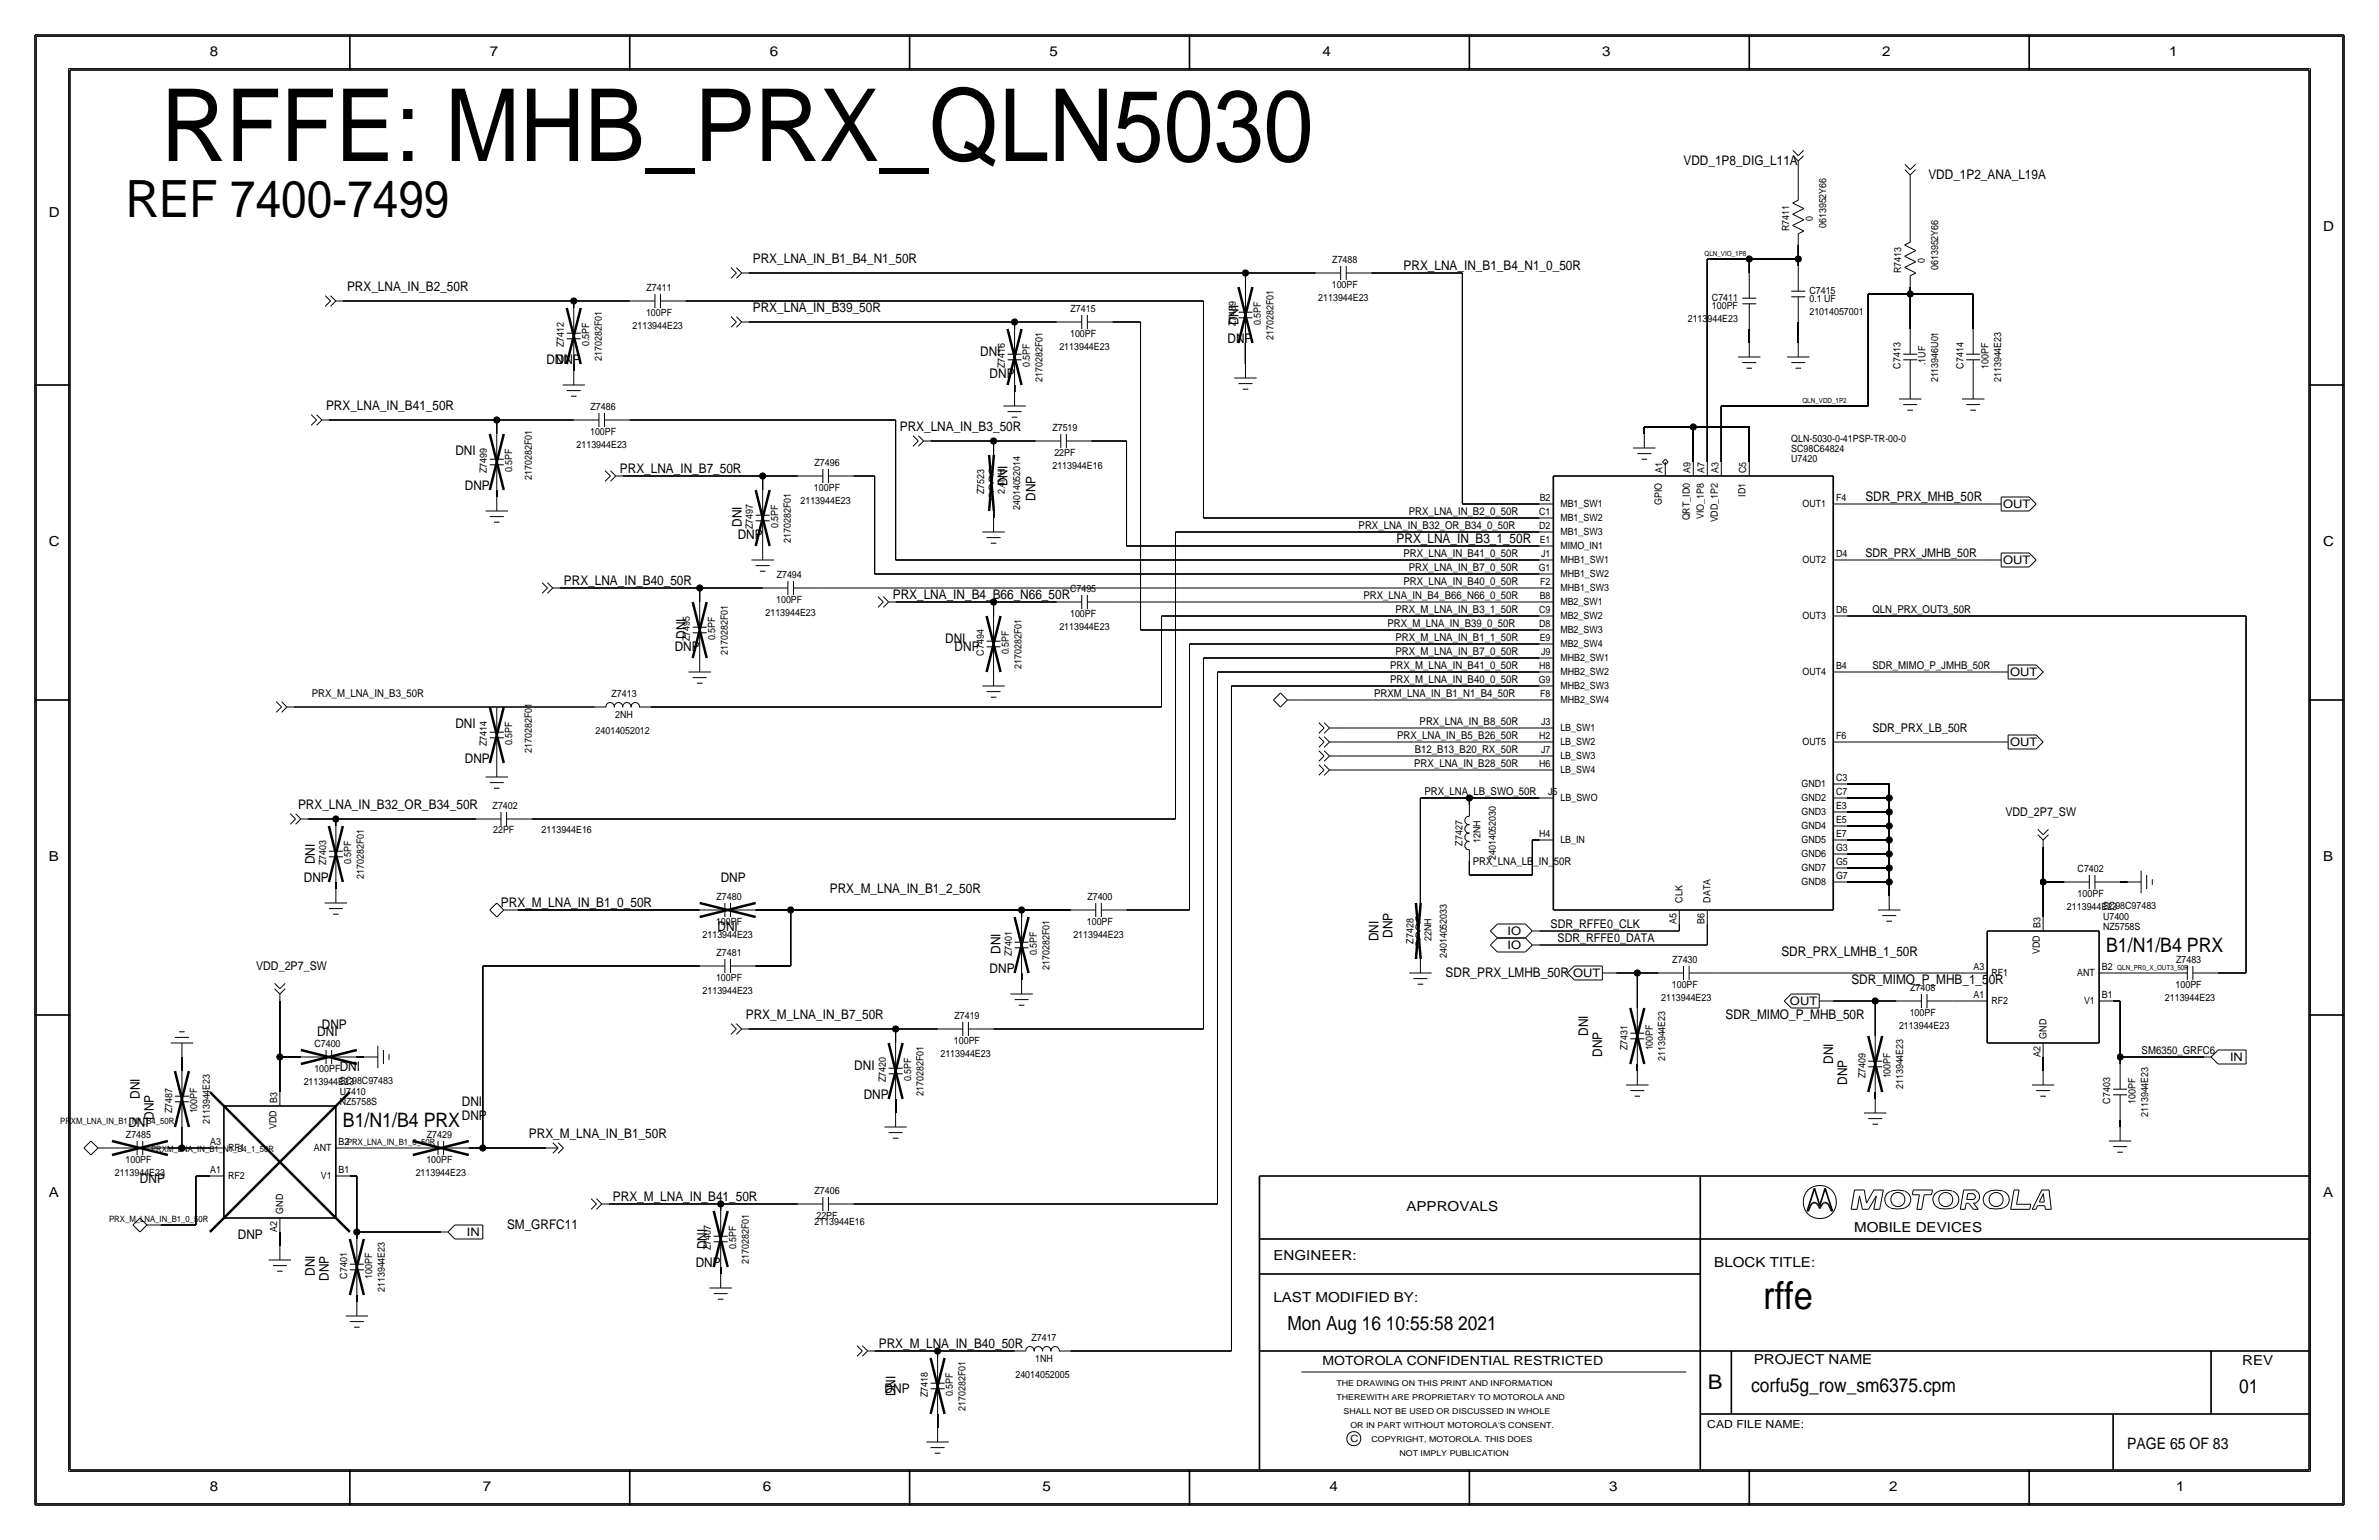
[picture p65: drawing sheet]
<svg xmlns="http://www.w3.org/2000/svg" width="432mm" height="279mm" viewBox="0 0 432 279" stroke-linecap="round" stroke-linejoin="round" font-family="sans-serif">
<defs><g id="words">
<text font-size="18.3" x="29.2" y="29.2">RFFE: MHB_PRX_QLN5030</text>
<text font-size="9.3" x="22.9" y="39.4">REF 7400-7499</text>
<text font-size="7" x="320" y="237.5">rffe</text>
<text font-size="3.7" x="310" y="252.1">B</text>
<g font-size="3.6">
<text x="382.3" y="172.7">B1/N1/B4 PRX</text>
<text x="62.2" y="204.5">B1/N1/B4 PRX</text>
</g>
<g font-size="3.5">
<text x="233.7" y="241.3">Mon Aug 16 10:55:58 2021</text>
<text x="317.9" y="252.6">corfu5g_row_sm6375.cpm</text>
<text x="406.4" y="252.7">01</text>
</g>
<text font-size="2.9" x="386.1" y="262.9">PAGE 65 OF 83</text>
<g font-size="2.5">
<text x="38.1" y="10.2">8</text>
<text x="88.9" y="10.2">7</text>
<text x="139.7" y="10.2">6</text>
<text x="190.5" y="10.2">5</text>
<text x="240" y="10.2">4</text>
<text x="290.8" y="10.2">3</text>
<text x="341.6" y="10.2">2</text>
<text x="393.7" y="10.2">1</text>
<text x="8.9" y="39.4">D</text>
<text x="421.6" y="41.9">D</text>
<text x="8.9" y="99.1">C</text>
<text x="421.6" y="99.1">C</text>
<text x="8.9" y="156.2">B</text>
<text x="421.6" y="156.2">B</text>
<text x="8.9" y="217.2">A</text>
<text x="255.3" y="219.7">APPROVALS</text>
<text x="421.6" y="217.2">A</text>
<text x="336.5" y="223.5">MOBILE DEVICES</text>
<text x="231.1" y="228.6">ENGINEER:</text>
<text x="311.1" y="229.9">BLOCK TITLE:</text>
<text x="231.1" y="236.2">LAST MODIFIED BY:</text>
<text x="318.3" y="247.5">PROJECT NAME</text>
<text x="407" y="247.6">REV</text>
<text x="38.1" y="270.5">8</text>
<text x="87.6" y="270.5">7</text>
<text x="138.4" y="270.5">6</text>
<text x="189.2" y="270.5">5</text>
<text x="241.3" y="270.5">4</text>
<text x="292.1" y="270.5">3</text>
<text x="342.9" y="270.5">2</text>
<text x="395" y="270.5">1</text>
</g>
<g font-size="2.4">
<text x="305.6" y="30">VDD_1P8_DIG_L11A</text>
<text x="350" y="32.5">VDD_1P2_ANA_L19A</text>
<text x="136.7" y="47.8">PRX_LNA_IN_B1_B4_N1_50R</text>
<text x="63" y="52.8">PRX_LNA_IN_B2_50R</text>
<text x="254.8" y="49">PRX_LNA_IN_B1_B4_N1_0_50R</text>
<text x="136.7" y="56.6">PRX_LNA_IN_B39_50R</text>
<text x="224.8" y="59" transform="rotate(-90 224.8 59)">DNI</text>
<text x="177.9" y="64.5">DNI</text>
<text x="222.8" y="62.2">DNP</text>
<text x="99.2" y="66">DNI</text>
<text x="100.9" y="66">DNP</text>
<text x="179.6" y="68.6">DNP</text>
<text x="59.2" y="74.4">PRX_LNA_IN_B41_50R</text>
<text x="82.7" y="82.5">DNI</text>
<text x="163.3" y="78.2">PRX_LNA_IN_B3_50R</text>
<text x="84.4" y="88.9">DNP</text>
<text x="112.5" y="85.9">PRX_LNA_IN_B7_50R</text>
<text x="182.9" y="88.2" transform="rotate(-90 182.9 88.2)">DNI</text>
<text x="134.6" y="95.6" transform="rotate(-90 134.6 95.6)">DNI</text>
<text x="188" y="90.9" transform="rotate(-90 188 90.9)">DNP</text>
<text x="338.6" y="90.9">SDR_PRX_MHB_50R</text>
<text x="133.9" y="97.8">DNP</text>
<text x="253.5" y="98.6">PRX_LNA_IN_B3_1_50R</text>
<text x="102.4" y="106.2">PRX_LNA_IN_B40_50R</text>
<text x="162.1" y="108.7">PRX_LNA_IN_B4_B66_N66_50R</text>
<text x="122.5" y="118.1">DNP</text>
<text x="124.5" y="115.9" transform="rotate(-90 124.5 115.9)">DNI</text>
<text x="171.6" y="116.6">DNI</text>
<text x="173.3" y="118.1">DNP</text>
<text x="82.7" y="132.1">DNI</text>
<text x="84.4" y="138.4">DNP</text>
<text x="54.1" y="146.8">PRX_LNA_IN_B32_OR_B34_50R</text>
<text x="55.2" y="160">DNP</text>
<text x="57.1" y="156.8" transform="rotate(-90 57.1 156.8)">DNI</text>
<text x="130.8" y="160">DNP</text>
<text x="90.9" y="164.6">PRX_M_LNA_IN_B1_0_50R</text>
<text x="150.6" y="162.1">PRX_M_LNA_IN_B1_2_50R</text>
<text x="130.2" y="168.9">DNI</text>
<text x="181.6" y="173" transform="rotate(-90 181.6 173)">DNI</text>
<text x="250.2" y="170.8" transform="rotate(-90 250.2 170.8)">DNI</text>
<text x="252.7" y="170.2" transform="rotate(-90 252.7 170.2)">DNP</text>
<text x="323.3" y="173.5">SDR_PRX_LMHB_1_50R</text>
<text x="179.6" y="176.5">DNP</text>
<text x="262.4" y="177.3">SDR_PRX_LMHB_50R</text>
<text x="336" y="178.6">SDR_MIMO_P_MHB_1_50R</text>
<text x="135.4" y="184.9">PRX_M_LNA_IN_B7_50R</text>
<text x="313.2" y="184.9">SDR_MIMO_P_MHB_50R</text>
<text x="57.6" y="188">DNI</text>
<text x="58.4" y="186.7">DNP</text>
<text x="288.3" y="188" transform="rotate(-90 288.3 188)">DNI</text>
<text x="290.8" y="191.8" transform="rotate(-90 290.8 191.8)">DNP</text>
<text x="61.7" y="194.3">DNI</text>
<text x="155.1" y="194.1">DNI</text>
<text x="332.7" y="193" transform="rotate(-90 332.7 193)">DNI</text>
<text x="335.3" y="196.8" transform="rotate(-90 335.3 196.8)">DNP</text>
<text x="25.4" y="199.4" transform="rotate(-90 25.4 199.4)">DNI</text>
<text x="27.9" y="203.2" transform="rotate(-90 27.9 203.2)">DNP</text>
<text x="83.8" y="203.2">DNP</text>
<text x="83.8" y="200.7">DNI</text>
<text x="156.8" y="199.4">DNP</text>
<text x="23.3" y="204.5">DNI</text>
<text x="96" y="206.5">PRX_M_LNA_IN_B1_50R</text>
<text x="25.4" y="214.6">DNP</text>
<text x="111.3" y="217.9">PRX_M_LNA_IN_B41_50R</text>
<text x="43.2" y="224.8">DNP</text>
<text x="92" y="223">SM_GRFC11</text>
<text x="128.3" y="226.6" transform="rotate(-90 128.3 226.6)">DNI</text>
<text x="57.1" y="231.5" transform="rotate(-90 57.1 231.5)">DNI</text>
<text x="59.7" y="232.4" transform="rotate(-90 59.7 232.4)">DNP</text>
<text x="126.3" y="229.9">DNP</text>
<text x="159.5" y="244.6">PRX_M_LNA_IN_B40_50R</text>
<text x="160.6" y="252.7">DNP</text>
<text x="162.6" y="253.3" transform="rotate(-90 162.6 253.3)">DNI</text>
</g>
<text font-size="2.3" x="240" y="247.6">MOTOROLA CONFIDENTIAL RESTRICTED</text>
<g font-size="2.2">
<text x="338.6" y="101.1">SDR_PRX_JMHB_50R</text>
<text x="339.9" y="132.8">SDR_PRX_LB_50R</text>
<text x="364" y="148.1">VDD_2P7_SW</text>
<text x="281.4" y="168.4">SDR_RFFE0_CLK</text>
<text x="282.7" y="170.9">SDR_RFFE0_DATA</text>
<text x="46.5" y="176">VDD_2P7_SW</text>
</g>
<g font-size="2.1">
<text x="363.6" y="92.3">OUT</text>
<text x="363.6" y="102.4">OUT</text>
<text x="364.8" y="122.7">OUT</text>
<text x="364.8" y="135.4">OUT</text>
<text x="273.6" y="169.6">IO</text>
<text x="273.6" y="172.2">IO</text>
<text x="285.5" y="177.3">OUT</text>
<text x="324.9" y="182.4">OUT</text>
<text x="404.8" y="192.5">IN</text>
<text x="84.7" y="224.2">IN</text>
</g>
<g font-size="2">
<text x="255.7" y="93.5">PRX_LNA_IN_B2_0_50R</text>
<text x="246.6" y="96">PRX_LNA_IN_B32_OR_B34_0_50R</text>
<text x="254.8" y="101.1">PRX_LNA_IN_B41_0_50R</text>
<text x="254.8" y="106.2">PRX_LNA_IN_B40_0_50R</text>
<text x="255.7" y="103.6">PRX_LNA_IN_B7_0_50R</text>
<text x="247.5" y="108.7">PRX_LNA_IN_B4_B66_N66_0_50R</text>
<text x="251.8" y="113.8">PRX_M_LNA_IN_B39_0_50R</text>
<text x="253.3" y="111.3">PRX_M_LNA_IN_B3_1_50R</text>
<text x="339.9" y="111.3">QLN_PRX_OUT3_50R</text>
<text x="253.3" y="118.9">PRX_M_LNA_IN_B7_0_50R</text>
<text x="253.3" y="116.3">PRX_M_LNA_IN_B1_1_50R</text>
<text x="252.3" y="124">PRX_M_LNA_IN_B40_0_50R</text>
<text x="252.3" y="121.4">PRX_M_LNA_IN_B41_0_50R</text>
<text x="339.9" y="121.4">SDR_MIMO_P_JMHB_50R</text>
<text x="56.6" y="126.5">PRX_M_LNA_IN_B3_50R</text>
<text x="249.4" y="126.5">PRXM_LNA_IN_B1_N1_B4_50R</text>
<text x="257.7" y="131.6">PRX_LNA_IN_B8_50R</text>
<text x="253.6" y="134.1">PRX_LNA_IN_B5_B26_50R</text>
<text x="256.8" y="136.7">B12_B13_B20_RX_50R</text>
<text x="256.7" y="139.2">PRX_LNA_IN_B28_50R</text>
<text x="258.5" y="144.3">PRX_LNA_LB_SWO_50R</text>
<text x="267.3" y="157">PRX_LNA_LB_IN_50R</text>
<text x="388.7" y="191.3">SM6350_GRFC6</text>
<text x="309.9" y="259.1">CAD FILE NAME:</text>
</g>
<g font-size="1.8">
<text x="324.8" y="42" transform="rotate(-90 324.8 42)">R7411</text>
<text x="329" y="40.1" transform="rotate(-90 329 40.1)">0</text>
<text x="331.5" y="41.4" transform="rotate(-90 331.5 41.4)">0613952Y66</text>
<text x="241.8" y="47.8">Z7488</text>
<text x="349.4" y="47.7" transform="rotate(-90 349.4 47.7)">0</text>
<text x="117.4" y="52.8">Z7411</text>
<text x="241.7" y="52.3">100PF</text>
<text x="328.4" y="53.3">C7415</text>
<text x="345.1" y="49.6" transform="rotate(-90 345.1 49.6)">R7413</text>
<text x="351.8" y="49" transform="rotate(-90 351.8 49)">0613952Y66</text>
<text x="114.8" y="59.7">2113944E23</text>
<text x="117.3" y="57.4">100PF</text>
<text x="194.3" y="56.6">Z7415</text>
<text x="224.3" y="59.2" transform="rotate(-90 224.3 59.2)">Z7489</text>
<text x="228.9" y="59" transform="rotate(-90 228.9 59)">0.5PF</text>
<text x="239.3" y="54.6">2113944E23</text>
<text x="306.3" y="58.4">2113944E23</text>
<text x="310.7" y="54.6">C7411</text>
<text x="310.7" y="56.1">100PF</text>
<text x="328.4" y="57.2">21014057001</text>
<text x="328.4" y="54.9">0.1 UF</text>
<text x="102.4" y="63" transform="rotate(-90 102.4 63)">Z7412</text>
<text x="106.9" y="62.9" transform="rotate(-90 106.9 62.9)">0.5PF</text>
<text x="109.2" y="65.5" transform="rotate(-90 109.2 65.5)">2170282F01</text>
<text x="192.3" y="63.5">2113944E23</text>
<text x="194.2" y="61.2">100PF</text>
<text x="231.1" y="61.7" transform="rotate(-90 231.1 61.7)">2170282F01</text>
<text x="182.4" y="66.8" transform="rotate(-90 182.4 66.8)">Z7416</text>
<text x="186.9" y="66.7" transform="rotate(-90 186.9 66.7)">0.5PF</text>
<text x="189.2" y="69.3" transform="rotate(-90 189.2 69.3)">2170282F01</text>
<text x="344.9" y="66.9" transform="rotate(-90 344.9 66.9)">C7413</text>
<text x="349.5" y="66.3" transform="rotate(-90 349.5 66.3)">.1UF</text>
<text x="351.8" y="69.4" transform="rotate(-90 351.8 69.4)">2113946U01</text>
<text x="356.4" y="66.9" transform="rotate(-90 356.4 66.9)">C7414</text>
<text x="360.9" y="66.9" transform="rotate(-90 360.9 66.9)">100PF</text>
<text x="363.2" y="69.3" transform="rotate(-90 363.2 69.3)">2113944E23</text>
<text x="107.2" y="74.4">Z7486</text>
<text x="104.7" y="81.3">2113944E23</text>
<text x="107.1" y="79">100PF</text>
<text x="191" y="78.2">Z7519</text>
<text x="191.4" y="82.8">22PF</text>
<text x="325.1" y="82">SC98C64824</text>
<text x="325.1" y="80.2">QLN-5030-0-41PSP-TR-00-0</text>
<text x="325.1" y="83.8">U7420</text>
<text x="88.4" y="85.8" transform="rotate(-90 88.4 85.8)">Z7499</text>
<text x="93" y="85.7" transform="rotate(-90 93 85.7)">0.5PF</text>
<text x="96.5" y="87.1" transform="rotate(-90 96.5 87.1)">2170282F01</text>
<text x="147.7" y="89.2">100PF</text>
<text x="147.8" y="84.6">Z7496</text>
<text x="178.6" y="89.7" transform="rotate(-90 178.6 89.7)">Z7523</text>
<text x="182.4" y="89.7" transform="rotate(-90 182.4 89.7)">2.4NH</text>
<text x="191" y="85.1">2113944E16</text>
<text x="301.8" y="85.9" transform="rotate(-90 301.8 85.9)">A1</text>
<text x="306.8" y="85.9" transform="rotate(-90 306.8 85.9)">A9</text>
<text x="309.4" y="85.9" transform="rotate(-90 309.4 85.9)">A7</text>
<text x="311.9" y="85.9" transform="rotate(-90 311.9 85.9)">A3</text>
<text x="316.9" y="85.9" transform="rotate(-90 316.9 85.9)">C5</text>
<text x="141.2" y="95.9" transform="rotate(-90 141.2 95.9)">0.5PF</text>
<text x="145.3" y="91.4">2113944E23</text>
<text x="185.2" y="92.6" transform="rotate(-90 185.2 92.6)">24014052014</text>
<text x="279.4" y="93.5">C1</text>
<text x="279.5" y="90.9">B2</text>
<text x="283.2" y="92">MB1_SW1</text>
<text x="283.2" y="94.5">MB1_SW2</text>
<text x="301.6" y="91.7" transform="rotate(-90 301.6 91.7)">GPIO</text>
<text x="306.7" y="94.4" transform="rotate(-90 306.7 94.4)">QRT_ID0</text>
<text x="309.3" y="94.2" transform="rotate(-90 309.3 94.2)">VIO_1P8</text>
<text x="311.8" y="94.8" transform="rotate(-90 311.8 94.8)">VDD_1P2</text>
<text x="316.8" y="90.1" transform="rotate(-90 316.8 90.1)">ID1</text>
<text x="327.2" y="92">OUT1</text>
<text x="333.2" y="90.9">F4</text>
<text x="136.7" y="96" transform="rotate(-90 136.7 96)">Z7497</text>
<text x="143.5" y="98.5" transform="rotate(-90 143.5 98.5)">2170282F01</text>
<text x="279.4" y="96">D2</text>
<text x="279.5" y="98.6">E1</text>
<text x="279.7" y="101.1">J1</text>
<text x="283.2" y="99.6">MIMO_IN1</text>
<text x="283.2" y="97.1">MB1_SW3</text>
<text x="333.2" y="101.1">D4</text>
<text x="141" y="104.9">Z7494</text>
<text x="194.2" y="107.4">C7495</text>
<text x="279.3" y="103.6">G1</text>
<text x="279.6" y="106.2">F2</text>
<text x="283.2" y="107.2">MHB1_SW3</text>
<text x="283.2" y="102.2">MHB1_SW1</text>
<text x="283.2" y="104.7">MHB1_SW2</text>
<text x="327.2" y="102.2">OUT2</text>
<text x="138.9" y="111.8">2113944E23</text>
<text x="140.9" y="109.5">100PF</text>
<text x="194.2" y="112">100PF</text>
<text x="279.4" y="113.8">D8</text>
<text x="279.4" y="111.3">C9</text>
<text x="279.5" y="108.7">B8</text>
<text x="283.2" y="112.3">MB2_SW2</text>
<text x="283.2" y="109.8">MB2_SW1</text>
<text x="327.2" y="112.3">OUT3</text>
<text x="333.2" y="111.3">D6</text>
<text x="125.2" y="116.3" transform="rotate(-90 125.2 116.3)">Z7495</text>
<text x="129.8" y="116.2" transform="rotate(-90 129.8 116.2)">0.5PF</text>
<text x="132.1" y="118.8" transform="rotate(-90 132.1 118.8)">2170282F01</text>
<text x="178.6" y="119" transform="rotate(-90 178.6 119)">C7494</text>
<text x="183.1" y="118.7" transform="rotate(-90 183.1 118.7)">0.5PF</text>
<text x="192.3" y="114.3">2113944E23</text>
<text x="279.5" y="116.3">E9</text>
<text x="279.7" y="118.9">J9</text>
<text x="283.2" y="117.4">MB2_SW4</text>
<text x="283.2" y="114.9">MB2_SW3</text>
<text x="283.2" y="119.9">MHB2_SW1</text>
<text x="185.4" y="121.4" transform="rotate(-90 185.4 121.4)">2170282F01</text>
<text x="279.3" y="124">G9</text>
<text x="279.4" y="121.4">H8</text>
<text x="283.2" y="122.5">MHB2_SW2</text>
<text x="283.2" y="125">MHB2_SW3</text>
<text x="327.2" y="122.5">OUT4</text>
<text x="333.2" y="121.4">B4</text>
<text x="111" y="126.5">Z7413</text>
<text x="111.7" y="130.3">2NH</text>
<text x="279.6" y="126.5">F8</text>
<text x="279.7" y="131.6">J3</text>
<text x="283.2" y="127.6">MHB2_SW4</text>
<text x="88.4" y="135.4" transform="rotate(-90 88.4 135.4)">Z7414</text>
<text x="93" y="135.2" transform="rotate(-90 93 135.2)">0.5PF</text>
<text x="96.5" y="136.6" transform="rotate(-90 96.5 136.6)">2170282F01</text>
<text x="108.1" y="133.1">24014052012</text>
<text x="279.4" y="134.1">H2</text>
<text x="279.7" y="136.7">J7</text>
<text x="283.2" y="137.7">LB_SW3</text>
<text x="283.2" y="135.2">LB_SW2</text>
<text x="283.2" y="132.6">LB_SW1</text>
<text x="327.2" y="135.2">OUT5</text>
<text x="333.2" y="134.1">F6</text>
<text x="279.4" y="139.2">H6</text>
<text x="283.2" y="140.3">LB_SW4</text>
<text x="327" y="142.8">GND1</text>
<text x="333.2" y="141.7">C3</text>
<text x="89.4" y="146.8">Z7402</text>
<text x="281" y="144.3">J5</text>
<text x="283.3" y="145.3">LB_SWO</text>
<text x="327" y="145.3">GND2</text>
<text x="327" y="147.9">GND3</text>
<text x="333.2" y="149.4">E5</text>
<text x="333.2" y="146.8">E3</text>
<text x="333.2" y="144.3">C7</text>
<text x="89.5" y="151.1">22PF</text>
<text x="98.3" y="151.1">2113944E16</text>
<text x="265.4" y="153.4" transform="rotate(-90 265.4 153.4)">Z7427</text>
<text x="268.7" y="152.9" transform="rotate(-90 268.7 152.9)">12NH</text>
<text x="279.4" y="151.9">H4</text>
<text x="283.2" y="153">LB_IN</text>
<text x="327" y="150.4">GND4</text>
<text x="327" y="153">GND5</text>
<text x="327" y="155.5">GND6</text>
<text x="333.2" y="154.4">G3</text>
<text x="333.2" y="151.9">E7</text>
<text x="59.2" y="157" transform="rotate(-90 59.2 157)">Z7403</text>
<text x="63.8" y="156.8" transform="rotate(-90 63.8 156.8)">0.5PF</text>
<text x="66" y="159.5" transform="rotate(-90 66 159.5)">2170282F01</text>
<text x="271.5" y="156.1" transform="rotate(-90 271.5 156.1)">24014052030</text>
<text x="327" y="160.6">GND8</text>
<text x="327" y="158">GND7</text>
<text x="333.2" y="157">G5</text>
<text x="333.2" y="159.5">G7</text>
<text x="377.1" y="158.2">C7402</text>
<text x="130" y="167.9">100PF</text>
<text x="130.1" y="163.3">Z7480</text>
<text x="197.3" y="167.9">100PF</text>
<text x="197.4" y="163.3">Z7400</text>
<text x="304.3" y="167.6" transform="rotate(-90 304.3 167.6)">A5</text>
<text x="305.4" y="163.8" transform="rotate(-90 305.4 163.8)">CLK</text>
<text x="309.4" y="167.6" transform="rotate(-90 309.4 167.6)">B6</text>
<text x="310.5" y="163.8" transform="rotate(-90 310.5 163.8)">DATA</text>
<text x="375.2" y="165.1">2113944E23</text>
<text x="377.1" y="162.8">100PF</text>
<text x="381.7" y="164.9">SC98C97483</text>
<text x="381.7" y="166.9">U7400</text>
<text x="127.5" y="170.2">2113944E23</text>
<text x="130.1" y="173.5">Z7481</text>
<text x="183.6" y="173.5" transform="rotate(-90 183.6 173.5)">Z7401</text>
<text x="188.2" y="173.3" transform="rotate(-90 188.2 173.3)">0.5PF</text>
<text x="194.8" y="170.2">2113944E23</text>
<text x="256.5" y="171.2" transform="rotate(-90 256.5 171.2)">Z7428</text>
<text x="259.8" y="170.7" transform="rotate(-90 259.8 170.7)">22NH</text>
<text x="262.6" y="173.8" transform="rotate(-90 262.6 173.8)">24014052033</text>
<text x="370.2" y="173.1" transform="rotate(-90 370.2 173.1)">VDD</text>
<text x="370.3" y="168.4" transform="rotate(-90 370.3 168.4)">B3</text>
<text x="381.7" y="168.8">NZ5758S</text>
<text x="130" y="178.1">100PF</text>
<text x="190.5" y="176" transform="rotate(-90 190.5 176)">2170282F01</text>
<text x="303.4" y="179.3">100PF</text>
<text x="303.5" y="174.8">Z7430</text>
<text x="346.7" y="179.8">Z7408</text>
<text x="358.2" y="176">A3</text>
<text x="361.4" y="177.1">RF1</text>
<text x="377" y="177.1">ANT</text>
<text x="381.5" y="176">B2</text>
<text x="394.9" y="179.3">100PF</text>
<text x="395" y="174.8">Z7483</text>
<text x="127.5" y="180.3">2113944E23</text>
<text x="173.2" y="184.9">Z7419</text>
<text x="301.5" y="181.6">2113944E23</text>
<text x="346.6" y="184.4">100PF</text>
<text x="358.2" y="181.1">A1</text>
<text x="361.4" y="182.2">RF2</text>
<text x="378.3" y="182.2">V1</text>
<text x="381.5" y="181.1">B1</text>
<text x="392.9" y="181.6">2113944E23</text>
<text x="57.1" y="190">C7400</text>
<text x="170.7" y="191.8">2113944E23</text>
<text x="173.1" y="189.5">100PF</text>
<text x="295.4" y="190.5" transform="rotate(-90 295.4 190.5)">Z7431</text>
<text x="300" y="190.6" transform="rotate(-90 300 190.6)">100PF</text>
<text x="344.7" y="186.7">2113944E23</text>
<text x="370.3" y="191.7" transform="rotate(-90 370.3 191.7)">A2</text>
<text x="371.5" y="188.5" transform="rotate(-90 371.5 188.5)">GND</text>
<text x="55.1" y="196.9">2113944E23</text>
<text x="57.1" y="194.6">100PF</text>
<text x="61.7" y="196.7">SC98C97483</text>
<text x="160.8" y="196.3" transform="rotate(-90 160.8 196.3)">Z7420</text>
<text x="165.4" y="196.2" transform="rotate(-90 165.4 196.2)">0.5PF</text>
<text x="302.3" y="192.5" transform="rotate(-90 302.3 192.5)">2113944E23</text>
<text x="338.6" y="195.6" transform="rotate(-90 338.6 195.6)">Z7409</text>
<text x="343.2" y="195.7" transform="rotate(-90 343.2 195.7)">100PF</text>
<text x="345.4" y="197.6" transform="rotate(-90 345.4 197.6)">2113944E23</text>
<text x="31.2" y="201.9" transform="rotate(-90 31.2 201.9)">Z7487</text>
<text x="35.8" y="202" transform="rotate(-90 35.8 202)">100PF</text>
<text x="38.1" y="204" transform="rotate(-90 38.1 204)">2113944E23</text>
<text x="50.3" y="200.2" transform="rotate(-90 50.3 200.2)">B3</text>
<text x="61.7" y="200.6">NZ5758S</text>
<text x="61.7" y="198.6">U7410</text>
<text x="167.6" y="198.8" transform="rotate(-90 167.6 198.8)">2170282F01</text>
<text x="383" y="200.2" transform="rotate(-90 383 200.2)">C7403</text>
<text x="387.6" y="200.2" transform="rotate(-90 387.6 200.2)">100PF</text>
<text x="389.9" y="202.7" transform="rotate(-90 389.9 202.7)">2113944E23</text>
<text x="22.9" y="206.5">Z7485</text>
<text x="38.2" y="207.8">A3</text>
<text x="41.4" y="208.9">RF1</text>
<text x="50.2" y="204.8" transform="rotate(-90 50.2 204.8)">VDD</text>
<text x="57" y="208.9">ANT</text>
<text x="61.5" y="207.8">B2</text>
<text x="77.5" y="206.5">Z7429</text>
<text x="20.8" y="213.4">2113944E23</text>
<text x="22.8" y="211.1">100PF</text>
<text x="38.2" y="212.9">A1</text>
<text x="41.4" y="214">RF2</text>
<text x="58.2" y="214">V1</text>
<text x="61.5" y="212.9">B1</text>
<text x="75.4" y="213.4">2113944E23</text>
<text x="77.4" y="211.1">100PF</text>
<text x="51.4" y="220.2" transform="rotate(-90 51.4 220.2)">GND</text>
<text x="147.8" y="216.7">Z7406</text>
<text x="148.2" y="221.2">22PF</text>
<text x="50.3" y="223.5" transform="rotate(-90 50.3 223.5)">A2</text>
<text x="129" y="226.8" transform="rotate(-90 129 226.8)">Z7407</text>
<text x="133.6" y="226.7" transform="rotate(-90 133.6 226.7)">0.5PF</text>
<text x="147.8" y="222.3">2113944E16</text>
<text x="63" y="232" transform="rotate(-90 63 232)">C7401</text>
<text x="67.6" y="232" transform="rotate(-90 67.6 232)">100PF</text>
<text x="135.9" y="229.3" transform="rotate(-90 135.9 229.3)">2170282F01</text>
<text x="69.8" y="234.4" transform="rotate(-90 69.8 234.4)">2113944E23</text>
<text x="187.2" y="243.3">Z7417</text>
<text x="184.3" y="249.9">24014052005</text>
<text x="187.9" y="247.1">1NH</text>
<text x="168.4" y="253.5" transform="rotate(-90 168.4 253.5)">Z7418</text>
<text x="173" y="253.4" transform="rotate(-90 173 253.4)">0.5PF</text>
<text x="175.3" y="256" transform="rotate(-90 175.3 256)">2170282F01</text>
<text x="245.1" y="261.6">C</text>
</g>
<g font-size="1.6">
<text x="10.9" y="204">PRXM_LNA_IN_B1_N1_B4_50R</text>
<text x="27.4" y="209">PRXM_LNA_IN_B1_N1_B4_1_50R</text>
<text x="63" y="207.8">PRX_LNA_IN_B1_0_50R</text>
<text x="19.8" y="221.7">PRX_M_LNA_IN_B1_0_50R</text>
</g>
<g font-size="1.5">
<text x="242.6" y="251.5">THE DRAWING ON THIS PRINT AND INFORMATION</text>
<text x="242.6" y="254">THEREWITH ARE PROPRIETARY TO MOTOROLA AND</text>
<text x="243.8" y="256.5">SHALL NOT BE USED OR DISCUSSED IN WHOLE</text>
<text x="245.1" y="259.1">OR IN PART WITHOUT MOTOROLA'S CONSENT.</text>
<text x="248.9" y="261.6">COPYRIGHT, MOTOROLA. THIS DOES</text>
<text x="254" y="264.2">NOT IMPLY PUBLICATION</text>
</g>
<g font-size="1.3">
<text x="309.4" y="46.5">QLN_VIO_1P8</text>
<text x="327.2" y="73.2">QLN_VDD_1P2</text>
<text x="384.3" y="176">QLN_PR0_X_OUT3_50R</text>
</g>
</g></defs>
<!-- layer: Nets -->
<g fill="none" stroke="#000" stroke-width=".18">
<path d="M326.4 30.5v3.8zM346.7 33v8.9zM62.2 54.6h41.9zM104.1 54.6v1.3zM104.1 54.6h10.2zM124.5 54.6h93.9zM135.9 49.5h90.2zM135.9 58.4h48.3zM184.1 58.4v1.3zM184.1 58.4h7.7zM201.9 58.4h5.1zM207 58.4v55.9z"/>
<path d="M218.4 54.6v39.4zM226.1 49.5v2.6zM226.1 49.5h12.7zM248.9 49.5h16.5zM265.4 49.5v41.9zM309.9 47v36.8zM309.9 47h7.6zM317.5 59.7v2.5zM317.5 47v2.5zM317.5 47h8.9zM326.4 58.4v3.8zM326.4 47v1.3z"/>
<path d="M326.4 44.5v2.5zM339.1 53.3h7.6zM339.1 53.3v20.4zM346.7 53.3v6.4zM346.7 52.1v1.2zM346.7 53.3h11.4zM358.1 53.3v6.4zM59.7 76.2h30.5zM90.2 76.2v2.5zM90.2 76.2h13.9zM104.1 66v1.3zM114.3 76.2h48.3z"/>
<path d="M162.6 76.2v25.4zM184.1 69.8v1.3zM226.1 62.2v3.8zM298.4 77.5v1.2zM298.5 77.5h8.8zM307.3 77.5h10.2zM307.3 77.5v6.3zM312.4 73.7v10.1zM312.4 73.7h26.7zM317.5 77.5v6.3zM90.2 88.9v1.3zM113 86.4h25.4z"/>
<path d="M138.4 86.4v2.5zM138.4 86.4h6.4zM154.9 86.4h3.8zM158.7 86.4v17.7zM168.9 80h11.4zM180.3 92.7v1.3zM180.3 80v2.5zM180.3 80h7.7zM198.1 80h6.4zM204.5 80v19.1zM204.5 99.1h74.9zM213.4 96.5v52.1z"/>
<path d="M213.4 96.5h66zM218.4 94h61zM265.4 91.4h14zM335.3 91.4h25.4zM101.6 106.7h25.4zM127 106.7v2.5zM127 106.7h11.4zM148.6 106.7h130.8zM158.8 104.1h120.6zM162.6 101.6h116.8zM162.6 109.2h17.7zM180.3 109.2h11.5z"/>
<path d="M180.3 109.2v2.6zM201.9 109.2h77.5zM207 114.3h72.4zM210.8 111.8v16.5zM210.8 111.8h68.6zM215.9 116.8v48.3zM215.9 116.8h63.5zM218.4 119.4v67.3zM218.4 119.4h61zM335.3 111.8h72.4zM335.3 101.6h25.4zM407.7 111.8v64.7z"/>
<path d="M53.3 128.3h36.9zM90.2 128.3h17.8zM118.1 128.3h92.7zM221 121.9h58.4zM221 121.9v96.5zM223.5 124.5v120.6zM223.5 124.5h55.9zM236.2 127h43.2zM242.6 134.6h36.8zM242.6 137.2h36.8zM242.6 139.7h36.8zM242.6 132.1h36.8z"/>
<path d="M335.3 134.6h26.6zM335.3 121.9h26.7zM55.9 148.6h5.1zM61 148.6h25.4zM61 148.6v1.3zM96.5 148.6h116.9zM257.8 144.8v19zM257.8 144.8h8.9zM266.7 144.8v1.2zM266.7 144.8h12.7zM266.7 156.2v2.6zM266.7 158.8h11.4z"/>
<path d="M278.1 152.4h1.3zM278.1 152.4v6.3zM335.3 157.5h7.6zM335.3 154.9h7.6zM335.3 152.4h7.6zM335.3 149.9h7.6zM335.3 147.3h7.6zM335.3 144.8h7.6zM335.3 142.2h7.6zM342.9 157.5v2.5zM342.9 154.9v2.6zM342.9 152.4v2.5z"/>
<path d="M342.9 149.9v2.5zM342.9 147.3v2.6zM342.9 144.8v2.5zM342.9 142.2v2.6zM370.8 153.7v6.3zM61 160v1.3zM87.6 175.3v33zM87.6 175.3h39.4zM94 165.1h33zM137.2 175.3h6.3zM137.2 165.1h6.3zM143.5 165.1v10.2z"/>
<path d="M143.5 165.1h41.9zM185.4 176.5v1.3zM185.4 165.1v1.3zM185.4 165.1h8.9zM204.5 165.1h11.4zM279.4 171.4h30.5zM279.4 168.9h25.4zM293.4 176.5h3.8zM297.2 176.5v6.4zM297.2 176.5h3.8zM304.8 167.6v1.3zM309.9 167.6v3.8z"/>
<path d="M311.1 176.5h47zM335.3 160h7.6zM342.9 160v2.6zM370.8 160v6.4zM370.8 160h3.8zM383.5 176.5h8.9zM384.8 160h1.3zM402.6 176.5h5.1zM33 191.8v2.5zM50.8 191.8v6.3zM50.8 181.6v10.2zM50.8 191.8h3.8z"/>
<path d="M64.8 191.8h1.2zM135.9 186.7h26.7zM162.6 199.4v2.5zM162.6 186.7v2.5zM162.6 186.7h7.6zM180.3 186.7h38.1zM297.2 193v1.3zM332.7 181.6h7.7zM340.4 198.1v1.3zM340.4 181.6h3.8zM340.4 181.6v6.4zM354.3 181.6h3.8z"/>
<path d="M370.8 191.8v2.5zM383.5 181.6h1.3zM384.8 191.8h15.2zM384.8 191.8v1.2zM384.8 181.6v10.2zM30.5 208.3h2.5zM33 204.5v3.8zM33 208.3h5.1zM35.6 213.4v8.8zM35.6 213.4h2.5zM63.5 208.3h11.4zM63.5 213.4h1.3z"/>
<path d="M64.8 213.4v10.1zM85.1 208.3h2.5zM87.6 208.3h11.5zM110.5 218.4h20.3zM130.8 218.4v1.3zM130.8 218.4h14zM154.9 218.4h66.1zM384.8 203.2v1.3zM29.2 222.2h6.4zM50.8 223.5v2.6zM64.8 223.5h15.2zM64.8 234.9v1.3z"/>
<path d="M64.8 223.5v1.3zM130.8 229.9v1.2zM158.7 245.1h11.5zM170.2 256.5v2.6zM170.2 245.1v1.3zM170.2 245.1h13.9zM194.3 245.1h29.2z"/>
</g>
<g fill="#000" stroke="#000" stroke-width=".18">
<circle cx="104.1" cy="54.6" r=".56"/>
<circle cx="184.2" cy="58.4" r=".56"/>
<circle cx="226.1" cy="49.5" r=".56"/>
<circle cx="317.5" cy="47" r=".56"/>
<circle cx="326.4" cy="47" r=".56"/>
<circle cx="346.7" cy="53.3" r=".56"/>
<circle cx="90.2" cy="76.2" r=".56"/>
<circle cx="307.3" cy="77.5" r=".56"/>
<circle cx="138.4" cy="86.4" r=".56"/>
<circle cx="180.3" cy="80" r=".56"/>
<circle cx="127" cy="106.7" r=".56"/>
<circle cx="180.3" cy="109.2" r=".56"/>
<circle cx="61" cy="148.6" r=".56"/>
<circle cx="266.7" cy="144.8" r=".56"/>
<circle cx="342.9" cy="152.4" r=".56"/>
<circle cx="342.9" cy="147.3" r=".56"/>
<circle cx="342.9" cy="144.8" r=".56"/>
<circle cx="342.9" cy="157.5" r=".56"/>
<circle cx="342.9" cy="149.9" r=".56"/>
<circle cx="342.9" cy="154.9" r=".56"/>
<circle cx="143.5" cy="165.1" r=".56"/>
<circle cx="185.4" cy="165.1" r=".56"/>
<circle cx="297.2" cy="176.5" r=".56"/>
<circle cx="342.9" cy="160" r=".56"/>
<circle cx="370.8" cy="160" r=".56"/>
<circle cx="50.8" cy="191.8" r=".56"/>
<circle cx="162.6" cy="186.7" r=".56"/>
<circle cx="340.4" cy="181.6" r=".56"/>
<circle cx="384.8" cy="191.8" r=".56"/>
<circle cx="33" cy="208.3" r=".56"/>
<circle cx="87.6" cy="208.3" r=".56"/>
<circle cx="130.8" cy="218.4" r=".56"/>
<circle cx="64.8" cy="223.5" r=".56"/>
<circle cx="170.2" cy="245.1" r=".56"/>
</g>
<!-- layer: Components -->
<g fill="none" stroke="#000" stroke-width=".18">
<path d="M325.4 36.8l1-.5zM325.4 38.9l2-1.1zM325.4 38.9l2 1zM325.4 36.8l2 1zM325.4 27.3l1 .9zM325.4 28.2l1 1zM326.4 34.3v2zM326.4 28.2l1-.9zM326.4 29.2l1-1zM326.4 29.2v1.3zM345.7 29.8l1 1zM345.7 30.8l1 .9z"/>
<path d="M346.7 30.8l1-1zM346.7 31.8l1-1zM346.7 31.8v1.2zM59 53.6l1 1zM60 54.6l-1 1zM60 53.6l1 1zM61 54.6l-1 1zM61 54.6h1.2zM104.1 55.9v4.6zM114.3 54.6h4.6zM118.9 53.3v2.6zM119.9 54.6h4.6z"/>
<path d="M119.9 53.3v2.6zM132.7 48.6l1 .9zM132.7 57.5l1 .9zM133.7 49.5l-1 1zM133.7 48.6l.9 .9zM133.7 58.4l-1 1zM133.7 57.5l.9 .9zM134.6 49.5l-.9 1zM134.6 49.5h1.3zM134.6 58.4l-.9 1zM134.6 58.4h1.3zM184.1 59.7v4.6z"/>
<path d="M191.8 58.4h4.5zM196.3 57.2v2.5zM197.4 57.2v2.5zM197.4 58.4h4.5zM224.8 57.7h2.5zM224.8 56.6h2.5zM226.1 57.7v4.5zM226.1 52.1v4.5zM238.8 49.5h4.5zM243.3 48.3v2.5zM244.3 49.5h4.6zM244.3 48.3v2.5z"/>
<path d="M316.2 55.1h2.6zM316.2 54.1h2.6zM317.5 55.1v4.6zM317.5 49.5v4.6zM325.1 53.8h2.6zM325.1 52.8h2.6zM325.4 40.9l2 1zM325.4 40.9l2-1zM326.4 42.4v2zM326.4 53.8v4.6zM326.4 48.3v4.5zM326.4 42.4l1-.5z"/>
<path d="M345.7 44.4l1-.5zM345.7 46.5l2-1zM345.7 46.5l2 1zM345.7 48.5l2 1zM345.7 44.5l2 1zM345.7 48.5l2-1zM346.7 59.7v4.6zM346.7 50v2.1zM346.7 41.9v2zM346.7 50l1-.5zM358.1 59.7v4.6zM56.5 75.2l1 1z"/>
<path d="M57.5 76.2l-1 1zM57.5 75.2l.9 1zM58.4 76.2l-.9 1zM58.4 76.2h1.3zM90.2 78.7v4.6zM102.1 69.8h4.1zM102.9 70.9h2.5zM102.9 60.5h2.5zM102.9 61.5h2.5zM103.6 71.9h1zM104.1 76.2h4.6zM104.1 67.3v2.5z"/>
<path d="M104.1 61.5v4.5zM108.7 74.9v2.6zM109.7 76.2h4.6zM109.7 74.9v2.6zM165.7 79l1 1zM166.7 79l.9 1zM182.1 73.7h4.1zM182.9 74.7h2.5zM182.9 64.3h2.5zM182.9 65.3h2.5zM183.6 75.7h1.1zM184.1 71.1v2.6z"/>
<path d="M184.1 65.3v4.5zM192.5 78.7v2.6zM193.5 78.7v2.6zM224 68.6h4.1zM224.8 69.6h2.5zM225.6 70.6h1zM226.1 66v2.6zM298.4 78.7v2.6zM315.5 64.8h4zM316.2 65.8h2.6zM317 66.8h1zM317.5 62.2v2.6z"/>
<path d="M324.4 64.8h4zM325.1 65.8h2.6zM325.9 66.8h1zM326.4 62.2v2.6zM344.7 72.4h4zM345.4 65.3h2.6zM345.4 64.3h2.6zM345.4 73.4h2.6zM346.2 74.4h1zM346.7 65.3v4.5zM346.7 69.9v2.5zM356.1 72.4h4.1z"/>
<path d="M356.9 65.3h2.5zM356.9 73.4h2.5zM356.9 64.3h2.5zM357.6 74.4h1zM358.1 69.9v2.5zM358.1 65.3v4.5zM88.1 92.7h4.1zM88.9 84.3h2.5zM88.9 93.7h2.5zM88.9 83.3h2.5zM89.7 94.7h1zM90.2 90.2v2.5z"/>
<path d="M90.2 84.3v4.6zM109.8 85.4l1 1zM110.8 86.4l-1 .9zM110.8 85.4l1 1zM111.8 86.4l-1 .9zM111.8 86.4h1.2zM137.2 94.5h2.5zM137.2 93.5h2.5zM138.4 99.1v2.5zM138.4 94.5v4.6zM138.4 88.9v4.6zM144.8 86.4h4.6z"/>
<path d="M149.4 85.1v2.5zM150.4 86.4h4.5zM150.4 85.1v2.5zM166.7 80l-1 1zM167.6 80l-.9 1zM167.6 80h1.3zM178.3 96.5h4.1zM179.1 97.5h2.5zM179.8 98.6h1zM180.3 94v2.5zM180.3 90.7v2zM180.3 82.6v2z"/>
<path d="M180.3 86.2a.74 .74 0 0 0-.8 .7 .74 .74 0 0 0 .8 .7M180.3 89.2a.74 .74 0 0 0-.8 .7 .74 .74 0 0 0 .8 .8M180.3 87.7a.74 .74 0 0 0-.8 .7 .74 .74 0 0 0 .8 .8M180.3 84.6a.74 .74 0 0 0-.8 .8 .74 .74 0 0 0 .8 .7M188 80h4.5zM193.5 80h4.6zM279.4 99.1h2.5zM279.4 96.5h2.5zM279.4 94h2.5zM279.4 91.4h2.5zM296.4 81.3h4.1zM297.2 82.3h2.5z"/>
<path d="M297.9 83.3h1.1zM301.8 83.8l.5-.5zM301.8 83.8l.5 .5zM302.3 83.8v2.6zM302.3 83.3l.5 .5zM302.8 83.8l-.5 .5zM307.3 83.8v2.6zM309.9 83.8v2.6zM312.4 83.8v2.6zM317.5 83.8v2.6zM332.7 91.4h2.6zM360.7 91.4h2.5z"/>
<path d="M363.2 90.2h5.1zM363.2 92.7h5.1zM363.2 90.2v2.5zM368.3 90.2l1.3 1.2zM369.6 91.4l-1.3 1.3zM98.4 105.7l1 1zM99.4 106.7l-1 .9zM99.4 105.7l.9 1zM100.3 106.7l-.9 .9zM100.3 106.7h1.3zM125.7 114.8h2.6zM125.7 113.8h2.6z"/>
<path d="M127 119.4v2.5zM127 114.8v4.6zM127 109.2v4.6zM136.4 101.6h4.1zM137.2 102.6h2.5zM137.9 103.6h1zM138.4 106.7h4.6zM143 105.4v2.5zM144 105.4v2.5zM144 106.7h4.6zM159.4 108.3l.9 .9zM160.3 109.2l-.9 1z"/>
<path d="M160.3 108.3l1 .9zM161.3 109.2l-1 1zM161.3 109.2h1.3zM179.1 116.3h2.5zM179.1 117.3h2.5zM180.3 117.3v4.6zM180.3 111.8v4.5zM191.8 109.2h4.5zM196.3 108v2.5zM197.4 107.9v2.6zM197.4 109.2h4.5zM279.4 119.4h2.5z"/>
<path d="M279.4 116.8h2.5zM279.4 114.3h2.5zM279.4 111.8h2.5zM279.4 109.2h2.5zM279.4 106.7h2.5zM279.4 104.1h2.5zM279.4 101.6h2.5zM332.7 111.8h2.6zM332.7 101.6h2.6zM360.7 101.6h2.5zM363.2 100.3h5.1zM363.2 102.9h5.1z"/>
<path d="M363.2 100.3v2.6zM368.3 100.3l1.3 1.3zM369.6 101.6l-1.3 1.3zM50.1 127.3l1 1zM51.1 128.3l-1 .9zM51.1 127.3l1 1zM52.1 128.3l-1 .9zM52.1 128.3h1.2zM88.9 133.9h2.5zM88.9 132.8h2.5zM90.2 138.4v2.6zM90.2 133.9v4.5z"/>
<path d="M90.2 128.3v4.5zM107.9 128.3h2.1zM110 128.3a.75 .75 0 0 1 .7-.8 .75 .75 0 0 1 .8 .8M111.5 128.3a.75 .75 0 0 1 .7-.8 .75 .75 0 0 1 .8 .8M113 128.3a.75 .75 0 0 1 .8-.8 .75 .75 0 0 1 .7 .8M114.6 128.3a.75 .75 0 0 1 .7-.8 .75 .75 0 0 1 .7 .8M116.1 128.3h2zM125 121.9h4zM125.7 122.9h2.6zM126.5 124h1zM178.3 124.5h4.1zM179.1 125.5h2.5z"/>
<path d="M179.8 126.5h1zM180.3 121.9v2.6zM231.1 127l1.3 1.3zM232.4 125.7l-1.3 1.3zM232.4 125.7l1.3 1.3zM233.7 127h2.5zM233.7 127l-1.3 1.3zM239.4 138.7l.9 1zM239.4 133.7l.9 .9zM239.4 136.2l.9 1zM239.4 131.1l.9 1zM240.3 139.7l-.9 1z"/>
<path d="M240.3 138.7l1 1zM240.3 134.6l-.9 1zM240.3 133.7l1 .9zM240.3 137.2l-.9 .9zM240.3 136.2l1 1zM240.3 132.1l-.9 .9zM240.3 131.1l1 1zM241.3 139.7l-1 1zM241.3 139.7h1.3zM241.3 134.6l-1 1zM241.3 134.6h1.3zM241.3 137.2l-1 .9z"/>
<path d="M241.3 137.2h1.3zM241.3 132.1l-1 .9zM241.3 132.1h1.3zM279.4 127h2.5zM279.4 124.5h2.5zM279.4 121.9h2.5zM279.4 139.7h2.5zM279.4 137.2h2.5zM279.4 134.6h2.5zM279.4 132.1h2.5zM332.7 134.6h2.6zM332.7 121.9h2.6z"/>
<path d="M361.9 121.9h2.6zM361.9 134.6h2.6zM364.5 120.7h5.1zM364.5 123.2h5.1zM364.5 120.7v2.5zM364.5 133.3h5.1zM364.5 135.9h5.1zM364.5 133.4v2.5zM369.6 120.7l1.2 1.2zM369.6 133.3l1.2 1.3zM370.8 121.9l-1.2 1.3zM370.8 134.6l-1.2 1.3z"/>
<path d="M52.7 147.6l.9 1zM53.6 148.6l-.9 1zM53.6 147.6l1 1zM53.6 149.6l1-1zM54.6 148.6h1.3zM59.7 154.4h2.5zM59.7 155.4h2.5zM61 155.4v4.6zM61 149.9v4.5zM86.4 148.6h4.5zM88.1 141h4.1zM88.9 142h2.5z"/>
<path d="M89.7 143h1zM90.9 147.3v2.6zM91.9 148.6h4.6zM91.9 147.3v2.6zM266.7 154.2v2zM266.7 146.1v2zM266.7 149.7a.74 .74 0 0 0-.8 .7 .74 .74 0 0 0 .8 .7M266.7 152.7a.74 .74 0 0 0-.8 .7 .74 .74 0 0 0 .8 .8M266.7 151.2a.74 .74 0 0 0-.8 .7 .74 .74 0 0 0 .8 .8M266.7 148.1a.74 .74 0 0 0-.8 .8 .74 .74 0 0 0 .8 .7M279.4 144.8h2.5zM279.4 152.4h2.5z"/>
<path d="M332.7 157.5h2.6zM332.7 154.9h2.6zM332.7 152.4h2.6zM332.7 149.9h2.6zM332.7 147.3h2.6zM332.7 144.8h2.6zM332.7 142.2h2.6zM369.9 150.5l.9 .9zM369.9 151.4l.9 1zM370.8 151.4l1-.9zM370.8 152.4l1-1zM370.8 152.4v1.3z"/>
<path d="M379.2 158.8v2.5zM380.2 158.8v2.5zM388.6 158v4.1zM389.6 158.8v2.5zM390.7 159.5v1zM49.8 178.4l1 1zM49.8 179.4l1 .9zM50.8 179.4l1-1zM58.9 163.8h4.1zM59.7 164.8h2.5zM60.5 165.9h1zM61 161.3v2.5z"/>
<path d="M88.9 165.1l1.3 1.3zM90.2 163.8l-1.3 1.3zM90.2 163.8l1.2 1.3zM91.4 165.1h2.6zM91.4 165.1l-1.2 1.3zM127 175.3h4.6zM127 165.1h4.6zM131.6 174v2.5zM131.6 163.8v2.6zM132.6 175.3h4.6zM132.6 174v2.5zM132.6 165.1h4.6z"/>
<path d="M132.6 163.8v2.6zM184.1 172h2.6zM184.2 170.9h2.5zM185.4 177.8v2.5zM185.4 172v4.5zM185.4 166.4v4.5zM194.3 165.1h4.6zM198.9 163.8v2.6zM199.9 165.1h4.6zM199.9 163.8v2.6zM255.8 176.5h4zM256.5 177.5h2.6z"/>
<path d="M257.3 178.6h1zM257.8 172v2zM257.8 163.8v2.1zM257.8 174v2.5zM257.8 167.4a.74 .74 0 0 0-.8 .8 .74 .74 0 0 0 .8 .7M257.8 170.5a.74 .74 0 0 0-.8 .7 .74 .74 0 0 0 .8 .8M257.8 169a.74 .74 0 0 0-.8 .7 .74 .74 0 0 0 .8 .7M257.8 165.9a.74 .74 0 0 0-.8 .7 .74 .74 0 0 0 .8 .8M270.5 168.9l1.3 1.3zM270.5 171.4l1.3 1.3zM271.8 170.2h5.1zM271.8 167.6h5.1z"/>
<path d="M271.8 172.7h5.1zM271.8 167.6l-1.3 1.3zM271.8 170.2l-1.3 1.2zM276.9 167.6l1.2 1.3zM276.9 170.2l1.2 1.2zM278.1 168.9h1.3zM278.1 168.9l-1.2 1.3zM278.1 171.4h1.3zM278.1 171.4l-1.2 1.3zM284.5 176.5l1.3 1.3zM285.8 175.3l-1.3 1.2zM285.8 175.3h5z"/>
<path d="M285.8 177.8h5zM290.8 176.5h2.6zM290.8 175.3v2.5zM301 176.5h4.6zM304.8 165.1v2.5zM305.6 175.3v2.5zM306.6 175.3v2.5zM306.6 176.5h4.5zM309.9 165.1v2.5zM332.7 160h2.6zM340.9 165.1h4zM341.6 166.1h2.6z"/>
<path d="M342.4 167.1h1zM342.9 162.6v2.5zM358.1 176.5h2.6zM370.8 166.4v2.5zM374.6 160h4.6zM380.2 160h4.6zM381 176.5h2.5zM386.1 160h2.5zM392.4 176.5h4.6zM397 175.3v2.5zM398 176.5h4.6zM398 175.3v2.5z"/>
<path d="M31 189.2h4.1zM31.7 199.9h2.6zM31.7 188.2h2.6zM31.7 198.9h2.6zM32.5 187.2h1zM33 189.2v2.6zM33 194.3v4.6zM33 199.9v4.6zM50.8 180.3l1-.9zM50.8 180.3v1.3zM50.8 198.1v2.6zM54.6 191.8h4.6z"/>
<path d="M59.2 190.5v2.5zM60.2 190.5v2.5zM60.2 191.8h4.6zM66 191.8h2.6zM68.6 189.7v4.1zM69.6 190.5v2.5zM70.6 191.3v1zM132.7 185.7l1 1zM133.7 186.7l-1 1zM133.7 185.7l.9 1zM134.6 186.7l-.9 1zM134.6 186.7h1.3z"/>
<path d="M161.3 193.8h2.5zM161.3 194.8h2.5zM162.6 194.8v4.6zM162.6 189.2v4.6zM170.2 186.7h4.6zM174.8 185.4v2.6zM175.8 186.7h4.5zM175.8 185.4v2.6zM183.4 180.3h4.1zM184.2 181.4h2.5zM184.9 182.4h1zM295.1 196.8h4.1z"/>
<path d="M295.9 197.9h2.5zM295.9 187.5h2.5zM295.9 188.5h2.5zM296.7 198.9h1zM297.2 194.3v2.5zM297.2 182.9v4.6zM297.2 188.5v4.5zM323.8 181.6l1.3 1.3zM325.1 180.3l-1.3 1.3zM325.1 180.3h5.1zM325.1 182.9h5.1zM330.2 181.6h2.5z"/>
<path d="M330.2 180.3v2.6zM339.1 192.5h2.5zM339.1 193.5h2.5zM340.4 188v4.5zM340.4 193.5v4.6zM340.4 199.4v2.5zM344.2 181.6h4.5zM348.7 180.3v2.6zM349.8 180.3v2.6zM349.8 181.6h4.5zM358.1 181.6h2.6zM368.8 196.8h4.1z"/>
<path d="M369.6 197.9h2.5zM370.3 198.9h1zM370.8 194.3v2.5zM370.8 189.2v2.6zM381 181.6h2.5zM383.5 198.6h2.6zM383.5 197.6h2.6zM384.8 198.6v4.6zM384.8 193v4.6zM400 191.8h1.3zM401.3 191.8l1.3 1.2zM402.6 190.5l-1.3 1.3z"/>
<path d="M402.6 190.5h5.1zM402.6 193h5.1zM407.7 190.5v2.5zM15.2 208.3l1.3 1.2zM16.5 207l-1.3 1.3zM16.5 207l1.3 1.3zM17.8 208.3h2.5zM17.8 208.3l-1.3 1.2zM20.3 208.3h4.6zM24.9 207v2.5zM25.9 208.3h4.6zM25.9 207v2.6z"/>
<path d="M38.1 208.3h2.5zM38.1 213.4h2.5zM61 208.3h2.5zM61 213.4h2.5zM74.9 208.3h4.6zM79.5 207v2.5zM80.5 208.3h4.6zM80.5 207v2.6zM99.1 208.3h2.2zM100.3 207.3l1 1zM100.3 209.2l1-.9zM101.3 209.2l1-.9z"/>
<path d="M101.3 207.3l1 1zM107.3 217.5l1 .9zM108.3 218.4l-1 1zM108.3 217.5l.9 .9zM109.2 218.4l-.9 1zM109.2 218.4h1.3zM130.8 219.7v4.6zM144.8 218.4h4.6zM149.4 217.2v2.5zM150.4 218.4h4.5zM150.4 217.2v2.5zM160.5 204.5h4.1z"/>
<path d="M161.3 205.5h2.5zM162.1 206.5h1zM162.6 201.9v2.6zM338.3 201.9h4.1zM339.1 202.9h2.5zM339.9 204h1zM382.8 207h4zM383.5 208h2.6zM384.3 209h1zM384.8 204.5v2.5zM24.1 222.2l1.3 1.3zM25.4 221l1.3 1.2z"/>
<path d="M25.4 221l-1.3 1.2zM26.7 222.2l-1.3 1.3zM26.7 222.2h2.5zM48.8 228.6h4zM49.5 229.6h2.6zM50.3 230.6h1zM50.8 221v2.5zM50.8 226.1v2.5zM62.7 238.8h4.1zM63.5 229.4h2.5zM63.5 230.4h2.5zM63.5 239.8h2.5z"/>
<path d="M64.8 230.4v4.5zM64.8 224.8v4.6zM64.8 236.2v2.6zM80 223.5h1.3zM81.3 223.5l1.2 1.3zM82.5 222.2h5.1zM82.5 224.8h5.1zM82.5 222.2l-1.2 1.3zM87.6 222.2v2.6zM128.8 233.7h4zM129.5 234.7h2.6zM129.5 224.3h2.6z"/>
<path d="M129.5 225.3h2.6zM130.3 235.7h1zM130.8 231.1v2.6zM130.8 225.3v4.6zM64.3 240.8h1zM155.5 244.1l1 1zM156.5 245.1l-1 1zM156.5 244.1l1 1zM157.5 245.1l-1 1zM157.5 245.1h1.2zM168.9 252h2.5zM168.9 251h2.5z"/>
<path d="M170.2 252v4.5zM170.2 246.4v4.6zM170.2 259.1v2.5zM184.1 245.1h2.1zM186.2 245.2a.75 .75 0 0 1 .7-.9 .75 .75 0 0 1 .8 .9M187.7 245.2a.75 .75 0 0 1 .7-.9 .75 .75 0 0 1 .8 .9M189.2 245.2a.75 .75 0 0 1 .8-.9 .75 .75 0 0 1 .7 .9M190.8 245.2a.75 .75 0 0 1 .7-.9 .75 .75 0 0 1 .7 .9M192.3 245.1h2zM168.1 261.6h4.1zM168.9 262.6h2.5zM169.7 263.7h1z"/>
</g>
<g fill="none" stroke="#000" stroke-width=".45">
<path d="M102.9 55.9l2.5 10.1zM105.4 55.9l-2.5 10.1zM182.9 59.7l2.5 10.2zM185.4 59.7l-2.5 10.1zM224.8 52.1l2.5 10.1zM227.3 52.1l-2.5 10.1zM88.9 78.7l2.5 10.2zM91.4 78.7l-2.5 10.2zM137.2 88.9l2.5 10.2zM139.7 88.9l-2.5 10.2zM179.5 82.5l.9 10.2zM180.4 82.5l-.9 10.2z"/>
<path d="M125.7 109.2l2.6 10.2zM128.3 109.2l-2.6 10.2zM179.1 111.8l2.5 10.1zM181.6 111.8l-2.5 10.1zM88.9 128.3l2.5 10.1zM91.4 128.3l-2.5 10.1zM59.7 149.9l2.5 10.1zM62.2 149.9l-2.5 10.1zM127 166.4l10.2-2.6zM127 163.8l10.2 2.6zM184.1 166.4l2.6 10.1zM186.7 166.4l-2.6 10.1z"/>
<path d="M257 163.8l.9 10.2zM257.9 163.8l-.9 10.2zM31.7 194.3l2.6 10.2zM34.3 194.3l-2.6 10.2zM38.1 198.1l25.4 25.4zM54.6 193l10.2-2.5zM54.6 190.5l10.2 2.5zM161.3 189.2l2.5 10.2zM163.8 189.2l-2.5 10.2zM295.9 182.9l2.5 10.1zM298.4 182.9l-2.5 10.1zM339.1 188l2.5 10.1z"/>
<path d="M341.6 188l-2.5 10.1zM20.3 209.5l10.2-2.5zM20.3 207l10.2 2.6zM74.9 209.5l10.2-2.5zM74.9 207l10.2 2.6zM129.5 219.7l2.6 10.2zM132.1 219.7l-2.6 10.2zM38.1 223.5l25.4-25.4zM63.5 224.8l2.5 10.1zM66 224.8l-2.5 10.1zM168.9 246.4l2.5 10.1zM171.4 246.4l-2.5 10.1z"/>
</g>
<path d="M281.9 86.4h50.8zM281.9 86.4v78.7zM332.7 86.4v78.7zM281.9 165.1h50.8zM360.7 168.9v20.3zM360.7 168.9h20.3zM381 168.9v20.3zM360.7 189.2h20.3zM40.6 200.7v20.3zM40.6 200.7h20.4zM61 200.7v20.3zM40.6 221h20.4z" fill="none" stroke="#000" stroke-width=".3"/>
<!-- layer: Page Border and Title Block -->
<g fill="none" stroke="#000" stroke-width=".3">
<path d="M6.3 6.4v266.7zM6.4 6.4h419zM12.7 12.7h406.4zM12.7 12.7v254zM63.5 6.4v6.3zM114.3 6.4v6.3zM165.1 6.4v6.3zM215.9 6.3v6.4zM266.7 6.4v6.3zM317.5 6.4v6.3zM368.3 6.4v6.3zM419.1 12.7v254z"/>
<path d="M425.4 6.4v266.7zM6.3 69.8h6.4zM419.1 69.8h6.3zM6.3 127h6.4zM419.1 127h6.3zM6.3 184.1h6.4zM419.1 184.1h6.3zM228.6 213.4v53.3zM228.6 213.4h190.5zM308.6 213.4v53.3zM328 219.7h.2zM328.4 219.4l-.2 .3z"/>
<path d="M328.6 218.8l-.2 .6zM328.8 218.5l-.2 .3zM329 218.3l.2-.1zM329 218.3l-.2 .2zM329.2 218.2h.2zM329.3 215.6l-1.3 4.1zM329.3 215.6l1 3.1zM329.4 218.2l.2 .1zM329.6 218.3l.3 .2zM329.9 218.5l.2 .3zM330.1 218.8l.2 .5zM330.5 218.8l-.2 .5z"/>
<path d="M330.8 218.5l-.3 .3zM331 218.3l-.2 .2zM331 218.3l.2-.1zM331.2 218.2h.2zM331.3 215.6l1.3 4.1zM331.3 215.6l-1 3.1zM331.4 218.2l.2 .1zM331.6 218.3l.2 .2zM331.8 218.5l.2 .3zM332 218.8l.3 .6zM332.3 219.4l.1 .3zM332.4 219.7h.2z"/>
<path d="M228.6 231.1h80zM228.6 224.8h190.5zM228.6 245.1h190.5zM308.6 256.5h110.5zM314.2 245.1v11.4zM383.5 256.5v10.2zM401.3 245.1v11.4zM6.4 273h419zM12.7 266.7h406.4zM63.5 266.7v6.4zM114.3 266.7v6.4zM165.1 266.7v6.4z"/>
<path d="M215.9 266.7v6.3zM266.7 266.7v6.4zM317.5 266.7v6.4zM368.3 266.7v6.4z"/>
</g>
<g fill="none" stroke="#000" stroke-width=".18">
<path d="M6.6 6.6h418.6zM6.6 6.6v266.2zM12.4 12.4v254.6zM12.4 12.4h407zM419.4 12.4v254.6zM425.2 6.6v266.2zM336 219.4h1.1zM336.6 215.9h1.8zM336.6 215.9l-.6 3.5zM337.5 217l-.4 2.4zM337.5 217l.5 2.4zM338 219.4h1.1z"/>
<path d="M338.4 215.9l.4 2.4zM340.1 219.4h1.1zM340.1 215.9h1.7zM340.1 215.9l-1.3 2.4zM340.6 217l-1.5 2.4zM340.6 217l-.5 2.4zM341.8 215.9l-.6 3.5zM343.1 216.2a1.6 1.6 0 0 0-1 1.5 1.6 1.6 0 0 0 1.1 1.5M345.7 216.1h-.2a4 4 0 0 0-2.3 .1M345.7 216.2a1.59 1.59 0 0 1 1.1 1.5 1.59 1.59 0 0 1-1.1 1.5 5.1 5.1 0 0 1-2.5 0M347.1 216.8h1.3zM347.3 215.9l-.2 .9z"/>
<path d="M347.3 215.9h3.5zM347.9 219.4h.9zM348.4 216.8l-.5 2.6zM349.2 216.8l-.4 2.6zM349.2 216.8h1.4zM350.8 215.9l-.2 .9zM354.4 216.1a3.1 3.1 0 0 0-3.3 .7 1.62 1.62 0 0 0 .8 2.4M354.4 219.2a5.1 5.1 0 0 1-2.5 0M354.5 216.2a1.59 1.59 0 0 1 1 1.5 1.59 1.59 0 0 1-1 1.5M355.8 219.4h.9zM356.4 215.9h2.2zM356.4 215.9l-.6 3.5z"/>
<path d="M356.9 218.3l-.2 1.1zM356.9 218.3h.4zM357 217.6h1.2zM357.2 216.6l-.2 1zM357.2 216.6h1zM357.3 218.3l.9 1.1zM358.1 216.7a.5 .5 0 0 1 .4 .4 .5 .5 0 0 1-.4 .5M358.2 218.3l.9 1.1zM358.2 218.3h.4zM358.2 219.4h.9zM358.5 216a1.24 1.24 0 0 1 .8 1.1 1.24 1.24 0 0 1-.8 1.2M363.5 216.1a3.1 3.1 0 0 0-3.3 .7 1.62 1.62 0 0 0 .8 2.4"/>
<path d="M363.6 219.2a5.1 5.1 0 0 1-2.6 0M363.6 216.2a1.59 1.59 0 0 1 1.1 1.5 1.59 1.59 0 0 1-1.1 1.5M364.9 219.4h3.5zM365.6 215.9l-.7 3.5zM365.6 215.9h.9zM366 218.5h2.6zM366.5 215.9l-.5 2.6zM368.6 218.5l-.2 .9zM368.9 219.4h.6zM369.8 218.7h1.3zM369.8 218.7l-.3 .7zM370.1 218.1h.9z"/>
<path d="M370.6 215.9l-1.7 3.5zM370.6 215.9h1.3zM370.9 216.6l-.8 1.5zM370.9 216.6l.1 1.5zM371.1 218.7l.1 .7zM371.2 219.4h1.1zM371.9 215.9l.4 3.5zM236.2 248.9h69.9zM6.6 272.8h418.6zM12.4 267h407z"/>
<circle cx="330.3" cy="218.1" r="3"/>
<circle cx="344.5" cy="217.6" r="1.28"/>
<circle cx="353.2" cy="217.6" r="1.28"/>
<circle cx="362.3" cy="217.6" r="1.28"/>
<circle cx="245.7" cy="261" r="1.28"/>
</g>
<use href="#words"/>
</svg>
